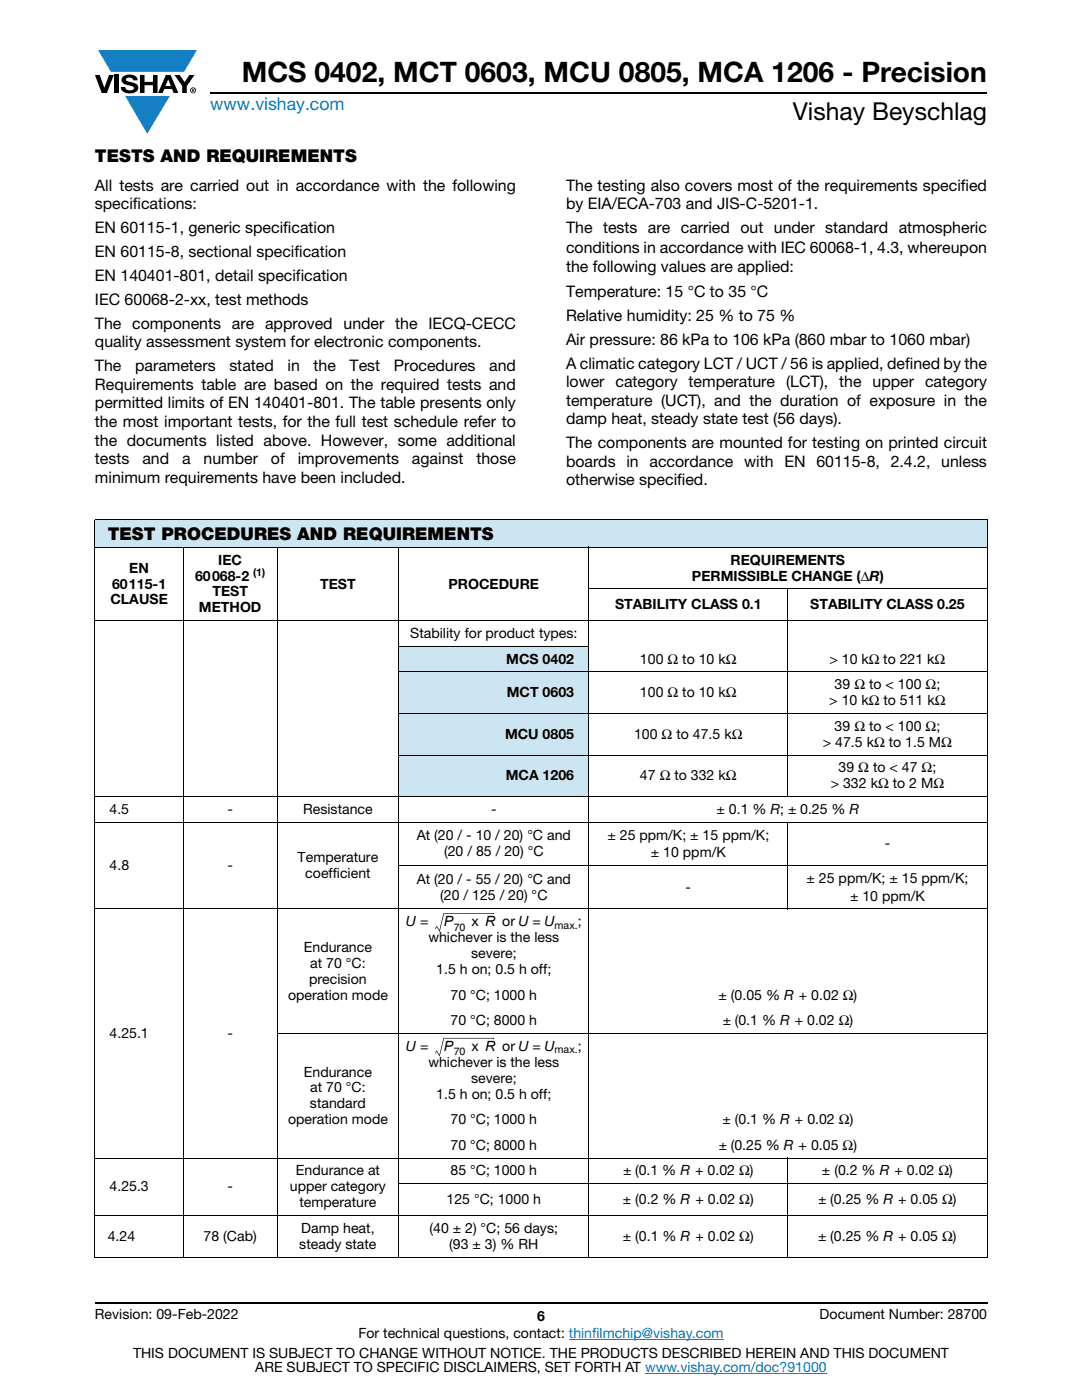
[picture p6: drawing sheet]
<svg xmlns="http://www.w3.org/2000/svg" width="216mm" height="279mm" viewBox="0 0 216 279" stroke-linecap="round" stroke-linejoin="round" font-family="sans-serif">
<defs><g id="words">
<text font-size="5.6" x="48.2" y="16.4">MCS 0402, MCT 0603, MCU 0805, MCA 1206 - Precision</text>
<text font-size="4.9" x="158.2" y="24">Vishay Beyschlag</text>
<text font-size="3.5" fill="#007ec4" x="42" y="21.9">www.vishay.com</text>
<g font-size="3.5">
<text x="18.9" y="32.3">TESTS AND REQUIREMENTS</text>
<text x="21.5" y="107.8">TEST PROCEDURES AND REQUIREMENTS</text>
</g>
<g font-size="3.2">
<text x="18.9" y="38.1">All tests are carried out in accordance with the following</text>
<text x="18.9" y="41.8">specifications:</text>
<text x="112.9" y="38.1">The testing also covers most of the requirements specified</text>
<text x="112.9" y="41.8">by EIA/ECA-703 and JIS-C-5201-1.</text>
<text x="18.9" y="46.6">EN 60115-1, generic specification</text>
<text x="112.9" y="46.6">The tests are carried out under standard atmospheric</text>
<text x="18.9" y="51.3">EN 60115-8, sectional specification</text>
<text x="112.9" y="50.5">conditions in accordance with IEC 60068-1, 4.3, whereupon</text>
<text x="18.9" y="56.1">EN 140401-801, detail specification</text>
<text x="112.9" y="54.3">the following values are applied:</text>
<text x="112.9" y="59.3">Temperature: 15 °C to 35 °C</text>
<text x="18.9" y="60.9">IEC 60068-2-xx, test methods</text>
<text x="18.9" y="65.6">The components are approved under the IECQ-CECC</text>
<text x="112.9" y="64.1">Relative humidity: 25 % to 75 %</text>
<text x="18.9" y="69.3">quality assessment system for electronic components.</text>
<text x="112.9" y="68.8">Air pressure: 86 kPa to 106 kPa (860 mbar to 1060 mbar)</text>
<text x="18.9" y="74.1">The</text>
<text x="18.9" y="77.8">Requirements table are based on the required tests and</text>
<text x="26.9" y="74.1">parameters</text>
<text x="45.8" y="74.1">stated</text>
<text x="57.4" y="74.1">in</text>
<text x="62.6" y="74.1">the</text>
<text x="69.7" y="74.1">Test</text>
<text x="78.6" y="74.1">Procedures</text>
<text x="97.6" y="74.1">and</text>
<text x="112.9" y="73.6">A climatic category LCT / UCT / 56 is applied, defined by the</text>
<text x="112.9" y="77.3">lower category temperature (LCT), the upper category</text>
<text x="18.9" y="81.5">permitted limits of EN 140401-801. The table presents only</text>
<text x="112.9" y="81">temperature (UCT), and the duration of exposure in the</text>
<text x="18.9" y="85.2">the most important tests, for the full test schedule refer to</text>
<text x="18.9" y="88.9">the documents listed above. However, some additional</text>
<text x="112.9" y="84.7">damp heat, steady state test (56 days).</text>
<text x="112.9" y="89.5">The components are mounted for testing on printed circuit</text>
<text x="18.9" y="92.6">tests</text>
<text x="28.4" y="92.6">and</text>
<text x="36.3" y="92.6">a</text>
<text x="40.6" y="92.6">number</text>
<text x="54.1" y="92.6">of</text>
<text x="59.4" y="92.6">improvements</text>
<text x="82.2" y="92.6">against</text>
<text x="95.1" y="92.6">those</text>
<text x="112.9" y="93.2">boards in accordance with EN 60115-8, 2.4.2, unless</text>
<text x="18.9" y="96.3">minimum requirements have been included.</text>
<text x="112.9" y="96.9">otherwise specified.</text>
</g>
<g font-size="2.8">
<text x="43.6" y="112.7">IEC</text>
<text x="145.8" y="112.7">REQUIREMENTS</text>
<text x="22.4" y="117.5">60 115-1</text>
<text x="25.8" y="114.3">EN</text>
<text x="38.9" y="115.9">60 068-2</text>
<text x="42.4" y="119">TEST</text>
<text x="63.9" y="117.5">TEST</text>
<text x="89.5" y="117.5">PROCEDURE</text>
<text x="138.1" y="115.9">PERMISSIBLE CHANGE (ΔR)</text>
<text x="22" y="120.6">CLAUSE</text>
<text x="39.7" y="122.2">METHOD</text>
<text x="122.7" y="121.6">STABILITY CLASS 0.1</text>
<text x="161.7" y="121.6">STABILITY CLASS 0.25</text>
<text x="81.9" y="127.3">Stability for product types:</text>
<text x="101" y="132.5">MCS 0402</text>
<text x="127.7" y="132.5">100 Ω to 10 kΩ</text>
<text x="165.5" y="132.5">&gt; 10 kΩ to 221 kΩ</text>
<text x="166.5" y="137.6">39 Ω to &lt; 100 Ω;</text>
<text x="101.1" y="139.1">MCT 0603</text>
<text x="127.7" y="139.1">100 Ω to 10 kΩ</text>
<text x="165.5" y="140.7">&gt; 10 kΩ to 511 kΩ</text>
<text x="100.8" y="147.4">MCU 0805</text>
<text x="126.5" y="147.4">100 Ω to 47.5 kΩ</text>
<text x="164.2" y="149">&gt; 47.5 kΩ to 1.5 MΩ</text>
<text x="166.5" y="145.9">39 Ω to &lt; 100 Ω;</text>
<text x="100.9" y="155.7">MCA 1206</text>
<text x="127.7" y="155.7">47 Ω to 332 kΩ</text>
<text x="167.3" y="154.2">39 Ω to &lt; 47 Ω;</text>
<text x="165.8" y="157.3">&gt; 332 kΩ to 2 MΩ</text>
<text x="21.9" y="162.4">4.5</text>
<text x="45.4" y="162.4">-</text>
<text x="60.5" y="162.4">Resistance</text>
<text x="83.2" y="167.7">At (20 / - 10 / 20) °C and</text>
<text x="98" y="162.4">-</text>
<text x="121.2" y="167.6">± 25 ppm/K; ± 15 ppm/K;</text>
<text x="143" y="162.4">± 0.1 % R; ± 0.25 % R</text>
<text x="21.9" y="173.7">4.8</text>
<text x="45.4" y="173.7">-</text>
<text x="59.4" y="172.1">Temperature</text>
<text x="88.6" y="170.9">(20 / 85 / 20) °C</text>
<text x="129.9" y="171.1">± 10 ppm/K</text>
<text x="176.5" y="169.3">-</text>
<text x="60.9" y="175.2">coefficient</text>
<text x="83.2" y="176.4">At (20 / - 55 / 20) °C and</text>
<text x="87.8" y="179.6">(20 / 125 / 20) °C</text>
<text x="136.8" y="178">-</text>
<text x="160.9" y="176.2">± 25 ppm/K; ± 15 ppm/K;</text>
<text x="169.6" y="179.7">± 10 ppm/K</text>
<text x="81" y="184.8">U =</text>
<text x="88.5" y="184.8">P</text>
<text x="94.1" y="184.8">x R or U = U</text>
<text x="115.3" y="184.8">;</text>
<text x="60.6" y="189.9">Endurance</text>
<text x="85.5" y="188">whichever is the less</text>
<text x="94" y="191.2">severe;</text>
<text x="61.7" y="196.3">precision</text>
<text x="61.9" y="193.1">at 70 °C:</text>
<text x="87.1" y="194.4">1.5 h on; 0.5 h off;</text>
<text x="57.5" y="199.5">operation mode</text>
<text x="89.9" y="199.5">70 °C; 1000 h</text>
<text x="143.4" y="199.5">± (0.05 % R + 0.02 Ω)</text>
<text x="21.9" y="207.2">4.25.1</text>
<text x="45.4" y="207.2">-</text>
<text x="81" y="209.7">U =</text>
<text x="88.5" y="209.7">P</text>
<text x="89.9" y="204.6">70 °C; 8000 h</text>
<text x="94.1" y="209.7">x R or U = U</text>
<text x="115.3" y="209.7">;</text>
<text x="144.2" y="204.6">± (0.1 % R + 0.02 Ω)</text>
<text x="60.6" y="214.8">Endurance</text>
<text x="85.5" y="212.9">whichever is the less</text>
<text x="61.9" y="221.2">standard</text>
<text x="61.9" y="218">at 70 °C:</text>
<text x="87.1" y="219.2">1.5 h on; 0.5 h off;</text>
<text x="94" y="216.1">severe;</text>
<text x="57.5" y="224.4">operation mode</text>
<text x="89.9" y="224.4">70 °C; 1000 h</text>
<text x="144.2" y="224.4">± (0.1 % R + 0.02 Ω)</text>
<text x="89.9" y="229.5">70 °C; 8000 h</text>
<text x="143.4" y="229.5">± (0.25 % R + 0.05 Ω)</text>
<text x="21.9" y="237.8">4.25.3</text>
<text x="45.4" y="237.8">-</text>
<text x="57.8" y="237.8">upper category</text>
<text x="59.1" y="234.6">Endurance at</text>
<text x="89.9" y="234.6">85 °C; 1000 h</text>
<text x="124.3" y="234.6">± (0.1 % R + 0.02 Ω)</text>
<text x="164" y="234.6">± (0.2 % R + 0.02 Ω)</text>
<text x="59.7" y="240.9">temperature</text>
<text x="89.1" y="240.3">125 °C; 1000 h</text>
<text x="124.3" y="240.3">± (0.2 % R + 0.02 Ω)</text>
<text x="163.3" y="240.3">± (0.25 % R + 0.05 Ω)</text>
<text x="21.5" y="247.7">4.24</text>
<text x="40.6" y="247.7">78 (Cab)</text>
<text x="59.7" y="249.2">steady state</text>
<text x="60.1" y="246.1">Damp heat,</text>
<text x="85.7" y="246.1">(40 ± 2) °C; 56 days;</text>
<text x="89.6" y="249.2">(93 ± 3) % RH</text>
<text x="124.3" y="247.7">± (0.1 % R + 0.02 Ω)</text>
<text x="163.3" y="247.7">± (0.25 % R + 0.05 Ω)</text>
<text x="18.9" y="263.3">Revision: 09-Feb-2022</text>
<text x="107.2" y="263.6">6</text>
<text x="163.6" y="263.3">Document Number: 28700</text>
<text x="71.5" y="267.1">For technical questions, contact: thinfilmchip@vishay.com</text>
<text x="26.5" y="271">THIS DOCUMENT IS SUBJECT TO CHANGE WITHOUT NOTICE. THE PRODUCTS DESCRIBED HEREIN AND THIS DOCUMENT</text>
<text x="50.9" y="273.8">ARE SUBJECT TO SPECIFIC DISCLAIMERS, SET FORTH AT www.vishay.com/doc?91000</text>
</g>
<g font-size="2.1">
<text x="50.5" y="115">(1)</text>
<text x="90.5" y="185.7">70</text>
<text x="110.7" y="185.4">max.</text>
<text x="90.5" y="210.6">70</text>
<text x="110.7" y="210.2">max.</text>
</g>
</g></defs>
<g fill="#147fc3">
<path d="M19.6 10h19.7l-2.6 4.3h-1.1h-13.5z"/>
<path d="M25 19.2h8.9l-4.5 7.5z"/>
</g>
<g fill="#000">
<path d="M18.9 15h1l.9 2.5 1-2.5h.9l-1.4 3.6h-1zM22.9 15h.9v3.6h-.9zM24.6 15.3a2.1 2.1 0 0 1 2.8 .3l.1 .4h-.9a.79 .79 0 0 0-.7-.5 .79 .79 0 0 0-.8 .4l.3 .3 1 .2a1.08 1.08 0 0 1 1.2 1 1.08 1.08 0 0 1-1.1 1.2 1.73 1.73 0 0 1-2.4-1.2h.9a.96 .96 0 0 0 .8 .6 .96 .96 0 0 0 .9-.4 1.31 1.31 0 0 0-1.2-.6 1.03 1.03 0 0 1-1.1-.6 1.03 1.03 0 0 1 .2-1.1zM27.9 15h.9v1.3h1.7v-1.3h.9v3.6h-.9v-1.6h-1.7v1.6h-.9zM34.8 15h1.1l.9 1.4 1-1.4h1l-1.5 2.2v1.4h-.9v-1.4z"/>
<path d="M33.6 15.9l.5 1.3h-1.1zM33.1 15l-1.6 3.6h1l.3-.8h1.5l.3 .8h1l-1.6-3.6z"/>
<path d="M38.4 17.8h.2v.2h-.2zM38.3 17.7v.7h.1v-.3l.4 .3-.2-.3 .2-.2-.1-.2z"/>
<path d="M38.1 18a.46 .46 0 0 1 .9 0 .46 .46 0 0 1-.9 0zM37.9 18a.6 .6 0 0 0 1.2 0 .6 .6 0 0 0-1.2 0z"/>
</g>
<path d="M42 18.6h155M18.9 260h178.1" fill="none" stroke="#000" stroke-width=".36"/>
<path d="M113.5 267.3h30.9M128.7 274h36.3" fill="none" stroke="#007ec4" stroke-width=".2"/>
<g fill="#cce5f3">
<path d="M18.9 103.7h178.1v5.5h-178.1z"/>
<path d="M79.6 129h37.9v5.1h-37.9z"/>
<path d="M79.6 134.1h37.9v8.3h-37.9z"/>
<path d="M79.6 142.4h37.9v8.3h-37.9z"/>
<path d="M79.6 150.7h37.9v8.3h-37.9z"/>
</g>
<g fill="none" stroke="#000" stroke-width=".2">
<path d="M18.9 103.7h178.1M18.9 109.2h178.1M18.9 103.8v147M36.6 109.1v141.9M55.3 109.1v141.9M79.6 109.1v141.9M117.4 117.5h79.6M117.5 109.1v141.9M157.2 117.4v41.7M197 103.8v138.7M18.9 123.9h178.1M79.5 129h38.1"/>
<path d="M79.5 134.1h117.5M18.9 159h178.1M79.5 142.4h117.5M79.5 150.7h117.5M18.9 164.1h178.1M79.5 172.7h117.5M157.2 164v17.5M18.9 181.4h178.1M88.5 182.3h10M55.2 206.2h141.8M88.5 207.2h10M18.9 231.1h178.1"/>
<path d="M79.5 236.2h117.5M157.2 231v20M18.9 242.6h178.1M18.9 250.9h98.5M117.6 250.9h79.4M197 242.7v8.1"/>
</g>
<g fill="#000">
<path d="M86.8 185.3l.1 .1zM87.1 184.8l.1 .1-.3 .5-.1-.1zM87.7 185.9l.1-.1zM87.1 184.7l.7 1.1-.1 .1zM87.6 185.8l.2 .1zM88.5 182.3h.1l-.8 3.5h-.2zM98.5 182.2l.1 .2zM86.8 210.2l.1 .1zM87.1 209.7l.1 .1-.3 .4h-.1zM87.7 210.7h.1zM87.1 209.6l.7 1.1h-.1zM87.6 210.7l.2 .1z"/>
<path d="M88.5 207.2h.1l-.8 3.5h-.2zM98.5 207.1l.1 .2z"/>
</g>
<use href="#words"/>
</svg>
